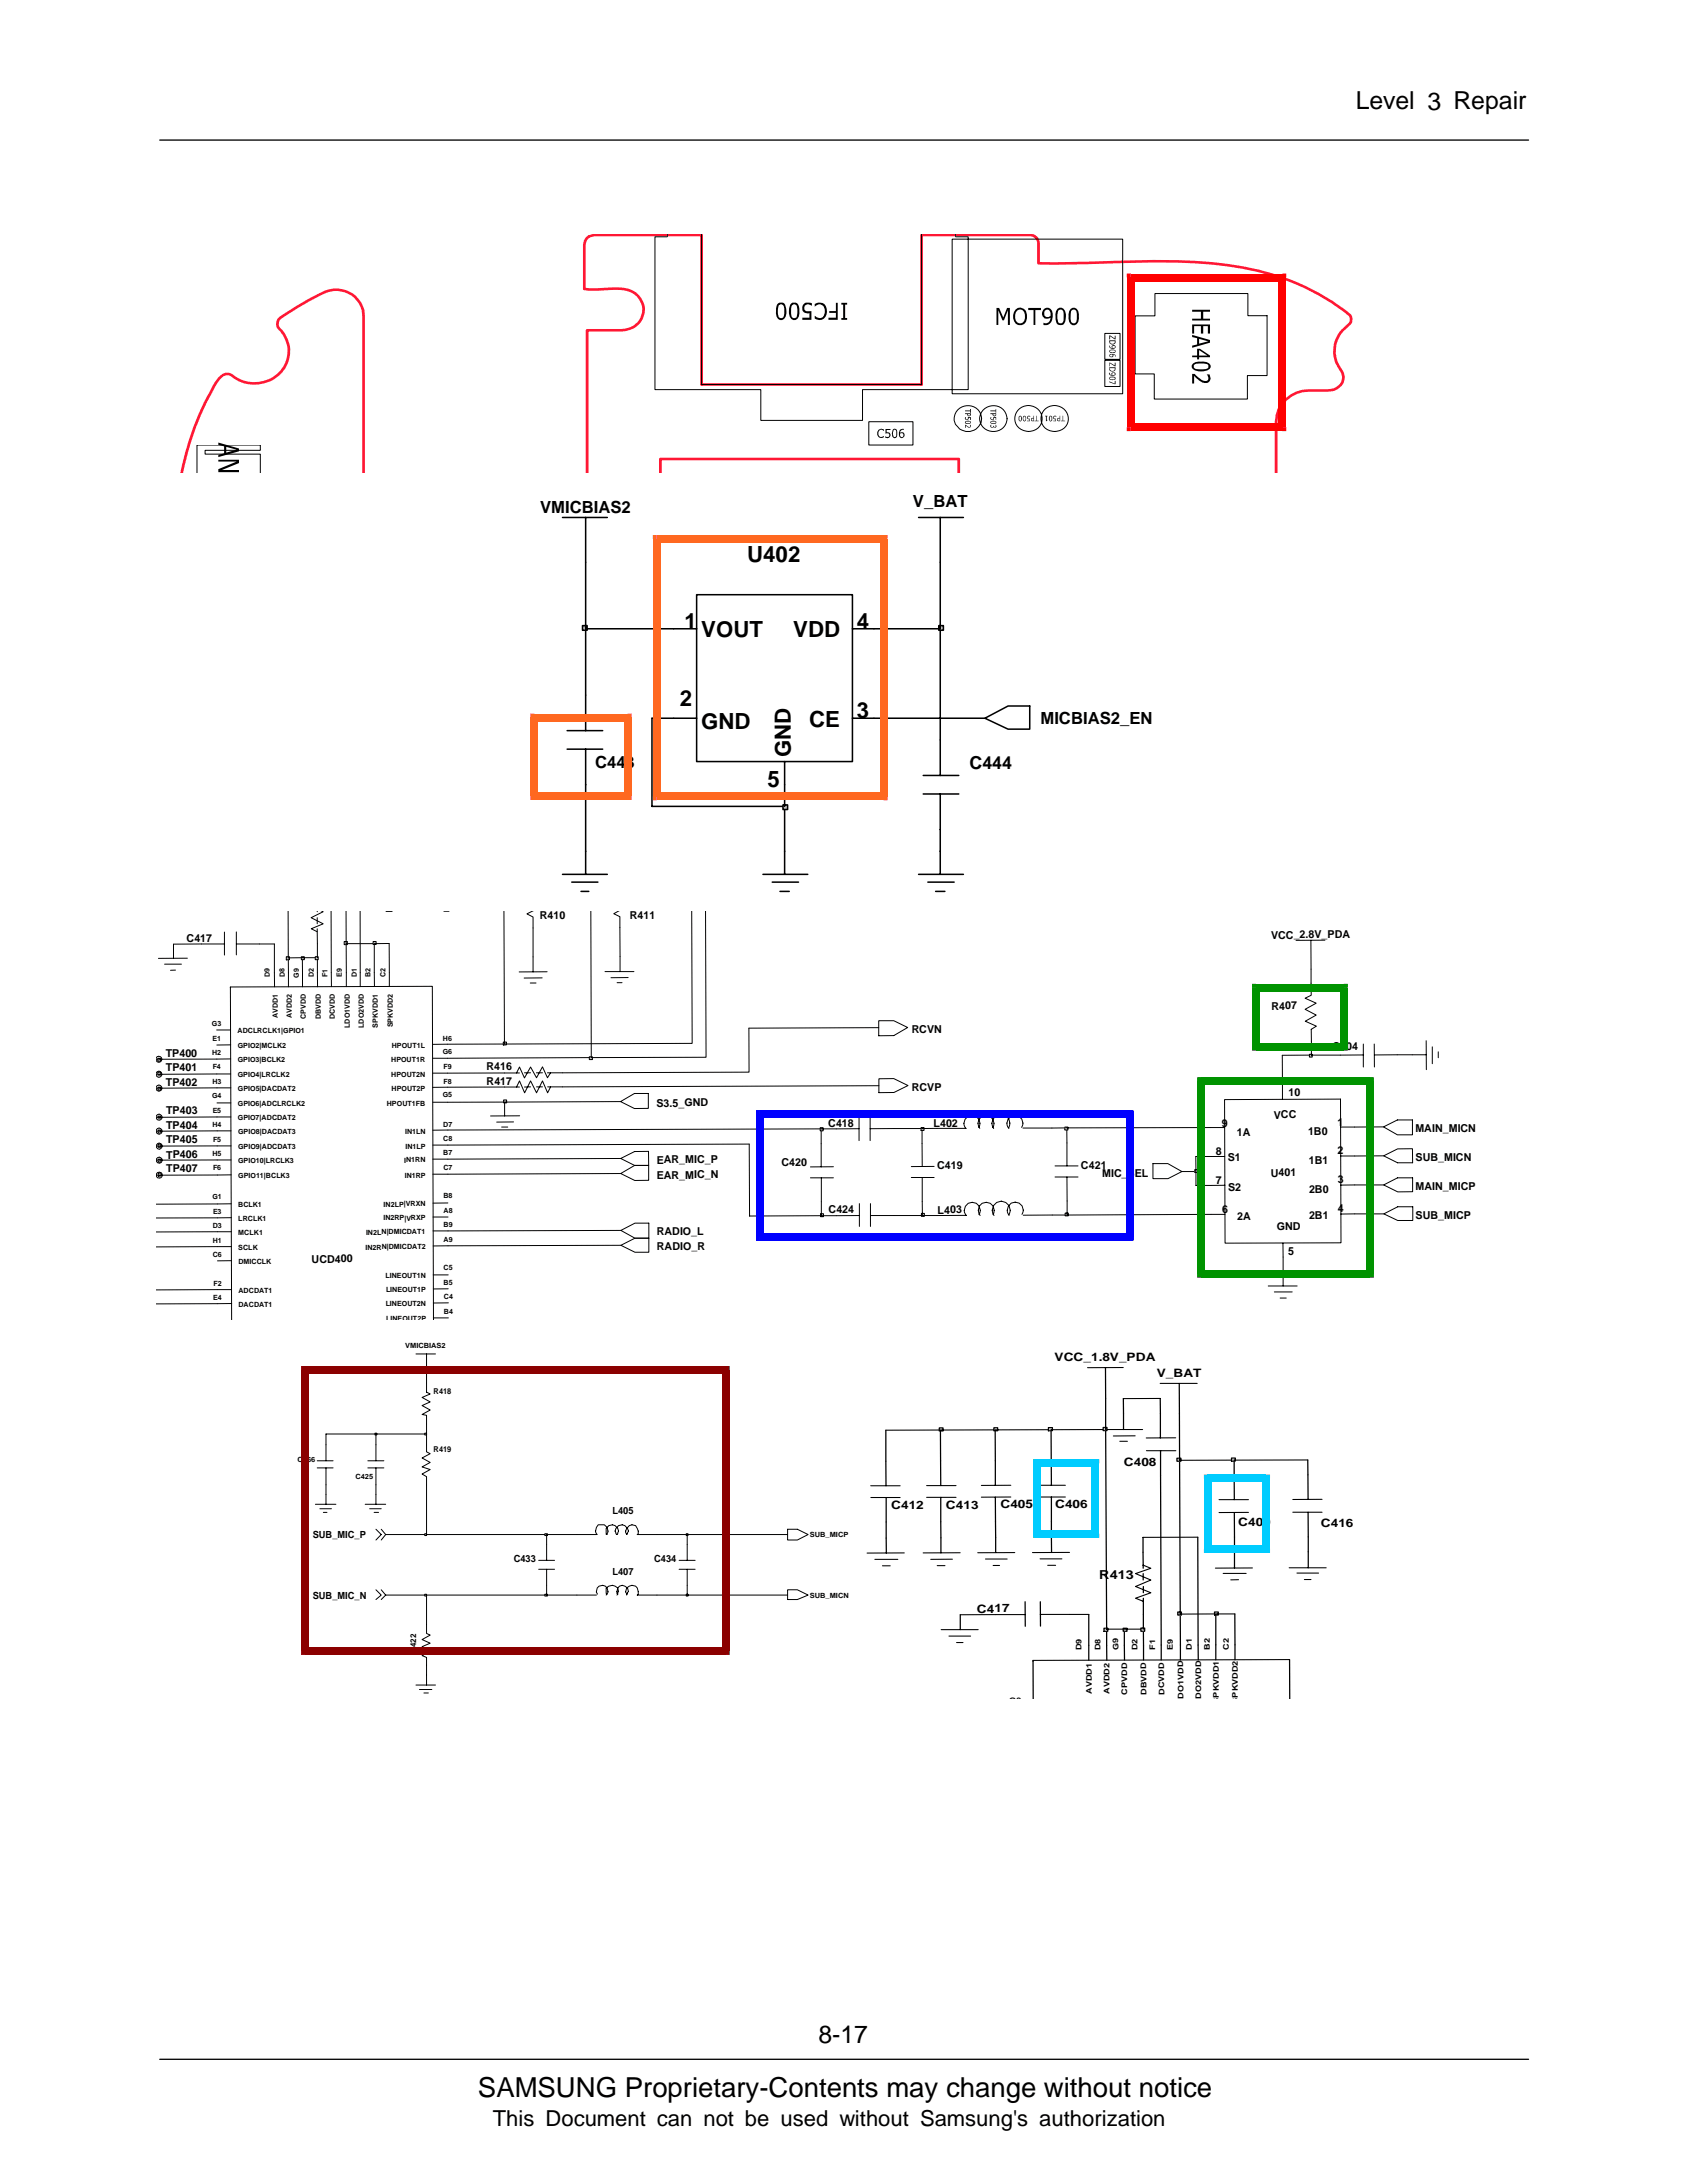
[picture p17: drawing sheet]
<svg xmlns="http://www.w3.org/2000/svg" width="216mm" height="279mm" viewBox="0 0 216 279" stroke-linecap="round" stroke-linejoin="round" font-family="sans-serif">
<defs><g id="words">
<text font-size="3.5" x="61.2" y="268.5">SAMSUNG Proprietary-Contents may change without notice</text>
<g font-size="3.2">
<text x="173.5" y="14">Level 3 Repair</text>
<text x="104.7" y="261.5">8-17</text>
</g>
<g font-size="2.9">
<text x="95.6" y="72">U402</text>
<text x="87.6" y="80.5">1</text>
<text x="89.7" y="81.5">VOUT</text>
<text x="101.5" y="81.5">VDD</text>
<text x="109.7" y="80.5">4</text>
<text x="87" y="90.4">2</text>
<text x="89.7" y="93.3">GND</text>
<text x="103.5" y="93">CE</text>
<text x="109.7" y="91.9">3</text>
<text x="98.2" y="100.7">5</text>
<text x="101.2" y="96.9" transform="rotate(-90 101.2 96.9)">GND</text>
</g>
<text font-size="2.8" x="63.1" y="272.1">This Document can not be used without Samsung's authorization</text>
<text font-size="2.3" x="124.1" y="98.5">C444</text>
<g font-size="2.1">
<text x="69.1" y="65.6">VMICBIAS2</text>
<text x="116.8" y="64.8">V_BAT</text>
<text x="133.2" y="92.7">MICBIAS2_EN</text>
<text x="76.2" y="98.3">C443</text>
</g>
<text font-size="1.6" x="140.7" y="202.1">R413</text>
<g font-size="1.5">
<text x="135" y="174.2">VCC_1.8V_PDA</text>
<text x="148" y="176.2">V_BAT</text>
<text x="143.8" y="187.6">C408</text>
<text x="114.1" y="193.2">C412</text>
<text x="121.1" y="193.1">C413</text>
<text x="128" y="193">C405</text>
<text x="135" y="193">C406</text>
<text x="158.5" y="195.4">C40</text>
<text x="161.7" y="195.3">9</text>
<text x="169" y="195.5">C416</text>
<text x="125" y="206.4">C417</text>
</g>
<g font-size="1.4">
<text x="69.1" y="117.6">R410</text>
<text x="80.6" y="117.6">R411</text>
<text x="23.9" y="120.6">C417</text>
<text x="162.7" y="120.1">VCC_2.8V_PDA</text>
<text x="162.7" y="129.2">R407</text>
<text x="21.2" y="137.1">TP401</text>
<text x="21.2" y="135.3">TP400</text>
<text x="62.2" y="137">R416</text>
<text x="116.7" y="132.2">RCVN</text>
<text x="170.5" y="134.4">C404</text>
<text x="21.2" y="139">TP402</text>
<text x="21.2" y="142.6">TP403</text>
<text x="62.3" y="138.9">R417</text>
<text x="84" y="141.6">S3.5_GND</text>
<text x="116.7" y="139.6">RCVP</text>
<text x="163" y="143.2">VCC</text>
<text x="164.9" y="140.3">10</text>
<text x="21.3" y="146.4">TP405</text>
<text x="21.3" y="144.5">TP404</text>
<text x="21.3" y="148.3">TP406</text>
<text x="84" y="148.9">EAR_MIC_P</text>
<text x="100" y="149.3">C420</text>
<text x="106" y="144.3">C418</text>
<text x="119.5" y="144.2">L402</text>
<text x="119.9" y="149.6">C419</text>
<text x="138.3" y="149.6">C421</text>
<text x="155.6" y="147.8">8</text>
<text x="156.4" y="144.2">9</text>
<text x="157.1" y="148.7">S1</text>
<text x="158.3" y="145.4">1A</text>
<text x="167.4" y="145.3">1B0</text>
<text x="167.5" y="149">1B1</text>
<text x="171.2" y="147.7">2</text>
<text x="171.2" y="144.1">1</text>
<text x="181.2" y="144.9">MAIN_MICN</text>
<text x="181.2" y="148.6">SUB_MICN</text>
<text x="21.3" y="150.1">TP407</text>
<text x="84" y="150.9">EAR_MIC_N</text>
<text x="106" y="155.3">C424</text>
<text x="120" y="155.3">L403</text>
<text x="141" y="150.7">MIC_</text>
<text x="144.3" y="150.6">S</text>
<text x="145.2" y="150.6">EL</text>
<text x="155.6" y="151.5">7</text>
<text x="156.4" y="155.2">6</text>
<text x="157.2" y="152.4">S2</text>
<text x="162.6" y="150.6">U401</text>
<text x="167.5" y="152.7">2B0</text>
<text x="171.2" y="151.4">3</text>
<text x="171.2" y="155.2">4</text>
<text x="181.2" y="152.3">MAIN_MICP</text>
<text x="39.9" y="161.6">UCD400</text>
<text x="84" y="158.1">RADIO_L</text>
<text x="84.1" y="160">RADIO_R</text>
<text x="158.3" y="156.1">2A</text>
<text x="163.4" y="157.5">GND</text>
<text x="164.8" y="160.7">5</text>
<text x="167.5" y="156">2B1</text>
<text x="181.2" y="156">SUB_MICP</text>
</g>
<g font-size="1.3">
<text x="40" y="196.9">SUB_MIC_P</text>
<text x="78.4" y="193.8">L405</text>
<text x="65.7" y="199.9">C433</text>
<text x="78.4" y="201.5">L407</text>
<text x="83.7" y="199.9">C434</text>
<text x="40" y="204.6">SUB_MIC_N</text>
</g>
<g font-size="1">
<text x="55.5" y="178.4">R418</text>
<text x="55.5" y="185.8">R419</text>
<text x="53.3" y="211.6" transform="rotate(-90 53.3 211.6)">R422</text>
<text x="138.4" y="211.2" transform="rotate(-90 138.4 211.2)">D9</text>
<text x="140.8" y="211.2" transform="rotate(-90 140.8 211.2)">D8</text>
<text x="143.1" y="211.2" transform="rotate(-90 143.1 211.2)">G9</text>
<text x="145.6" y="211.2" transform="rotate(-90 145.6 211.2)">D2</text>
<text x="147.8" y="211.1" transform="rotate(-90 147.8 211.1)">F1</text>
<text x="150.1" y="211.2" transform="rotate(-90 150.1 211.2)">E9</text>
<text x="152.5" y="211.2" transform="rotate(-90 152.5 211.2)">D1</text>
<text x="154.8" y="211.2" transform="rotate(-90 154.8 211.2)">B2</text>
<text x="157.3" y="211.2" transform="rotate(-90 157.3 211.2)">C2</text>
<text x="129.2" y="217.9">G3</text>
<text x="139.7" y="216.8" transform="rotate(-90 139.7 216.8)">AVDD1</text>
<text x="142" y="216.8" transform="rotate(-90 142 216.8)">AVDD2</text>
<text x="144.3" y="216.9" transform="rotate(-90 144.3 216.9)">CPVDD</text>
<text x="146.7" y="216.9" transform="rotate(-90 146.7 216.9)">DBVDD</text>
<text x="149" y="216.9" transform="rotate(-90 149 216.9)">DCVDD</text>
<text x="151.4" y="217.4" transform="rotate(-90 151.4 217.4)">DO1VDD</text>
<text x="153.7" y="217.4" transform="rotate(-90 153.7 217.4)">DO2VDD</text>
<text x="156" y="218.1" transform="rotate(-90 156 218.1)">SPKVDD1</text>
<text x="158.4" y="218" transform="rotate(-90 158.4 218)">SPKVDD2</text>
</g>
<g font-size=".9">
<text x="34.5" y="125.1" transform="rotate(-90 34.5 125.1)">D9</text>
<text x="36.4" y="125.1" transform="rotate(-90 36.4 125.1)">D8</text>
<text x="38.2" y="125.1" transform="rotate(-90 38.2 125.1)">G9</text>
<text x="40.2" y="125.1" transform="rotate(-90 40.2 125.1)">D2</text>
<text x="41.9" y="125" transform="rotate(-90 41.9 125)">F1</text>
<text x="43.7" y="125.1" transform="rotate(-90 43.7 125.1)">E9</text>
<text x="45.7" y="125.1" transform="rotate(-90 45.7 125.1)">D1</text>
<text x="47.4" y="125.1" transform="rotate(-90 47.4 125.1)">B2</text>
<text x="49.3" y="125.1" transform="rotate(-90 49.3 125.1)">C2</text>
<text x="27.1" y="131.4">G3</text>
<text x="35.6" y="130.3" transform="rotate(-90 35.6 130.3)">AVDD1</text>
<text x="37.4" y="130.3" transform="rotate(-90 37.4 130.3)">AVDD2</text>
<text x="39.1" y="130.4" transform="rotate(-90 39.1 130.4)">CPVDD</text>
<text x="41.1" y="130.5" transform="rotate(-90 41.1 130.5)">DBVDD</text>
<text x="42.9" y="130.5" transform="rotate(-90 42.9 130.5)">DCVDD</text>
<text x="44.8" y="131.6" transform="rotate(-90 44.8 131.6)">LDO1VDD</text>
<text x="46.6" y="131.6" transform="rotate(-90 46.6 131.6)">LDO2VDD</text>
<text x="48.3" y="131.5" transform="rotate(-90 48.3 131.5)">SPKVDD1</text>
<text x="50.3" y="131.5" transform="rotate(-90 50.3 131.5)">SPKVDD2</text>
<text x="27.2" y="135.1">H2</text>
<text x="27.2" y="133.3">E1</text>
<text x="27.2" y="136.9">F4</text>
<text x="30.4" y="132.3">ADCLRCLK1|GPIO1</text>
<text x="30.4" y="136">GPIO3|BCLK2</text>
<text x="30.4" y="137.9">GPIO4|LRCLK2</text>
<text x="30.4" y="134.2">GPIO2|MCLK2</text>
<text x="50.1" y="135.9">HPOUT1R</text>
<text x="50.1" y="137.8">HPOUT2N</text>
<text x="50.1" y="134.1">HPOUT1L</text>
<text x="56.7" y="135">G6</text>
<text x="56.7" y="133.2">H6</text>
<text x="56.7" y="136.8">F9</text>
<text x="27.2" y="140.6">G4</text>
<text x="27.2" y="138.8">H3</text>
<text x="27.2" y="142.5">E5</text>
<text x="30.5" y="141.6">GPIO6|ADCLRCLK2</text>
<text x="30.5" y="143.4">GPIO7|ADCDAT2</text>
<text x="30.5" y="139.7">GPIO5|DACDAT2</text>
<text x="49.5" y="141.5">HPOUT1FB</text>
<text x="50.1" y="139.6">HPOUT2P</text>
<text x="56.7" y="140.5">G5</text>
<text x="56.7" y="138.7">F8</text>
<text x="27.2" y="144.3">H4</text>
<text x="27.2" y="148">H5</text>
<text x="27.3" y="149.8">F6</text>
<text x="27.3" y="146.2">F5</text>
<text x="30.5" y="148.9">GPIO10|LRCLK3</text>
<text x="30.5" y="145.2">GPIO8|DACDAT3</text>
<text x="30.5" y="147.1">GPIO9|ADCDAT3</text>
<text x="51.7" y="148.8">IN1RN</text>
<text x="51.8" y="145.1">IN1LN</text>
<text x="51.9" y="147">IN1LP</text>
<text x="56.7" y="147.9">B7</text>
<text x="56.7" y="144.2">D7</text>
<text x="56.7" y="146.1">C8</text>
<text x="56.7" y="149.7">C7</text>
<text x="27.2" y="153.5">G1</text>
<text x="27.3" y="155.4">E3</text>
<text x="30.5" y="154.5">BCLK1</text>
<text x="30.5" y="150.8">GPIO11|BCLK3</text>
<text x="49.1" y="154.4">IN2LP|VRXN</text>
<text x="51.8" y="150.7">IN1RP</text>
<text x="56.7" y="153.4">B8</text>
<text x="56.8" y="155.3">A8</text>
<text x="27.2" y="159.1">H1</text>
<text x="27.2" y="157.2">D3</text>
<text x="27.2" y="160.9">C6</text>
<text x="30.5" y="156.3">LRCLK1</text>
<text x="30.5" y="158.1">MCLK1</text>
<text x="30.5" y="160">SCLK</text>
<text x="30.5" y="161.8">DMICCLK</text>
<text x="46.8" y="159.9">IN2RN|DMICDAT2</text>
<text x="46.8" y="158">IN2LN|DMICDAT1</text>
<text x="49.1" y="156.2">IN2RP|VRXP</text>
<text x="56.8" y="159">A9</text>
<text x="56.8" y="157.1">B9</text>
<text x="27.3" y="166.4">E4</text>
<text x="27.3" y="164.6">F2</text>
<text x="30.5" y="167.3">DACDAT1</text>
<text x="30.5" y="165.5">ADCDAT1</text>
<text x="49.3" y="163.6">LINEOUT1N</text>
<text x="49.4" y="167.2">LINEOUT2N</text>
<text x="49.4" y="165.4">LINEOUT1P</text>
<text x="56.8" y="162.6">C5</text>
<text x="56.8" y="164.5">B5</text>
<text x="56.8" y="166.3">C4</text>
<text x="49.4" y="169.1">LINEOUT2P</text>
<text x="51.9" y="172.6">VMICBIAS2</text>
<text x="56.8" y="168.2">B4</text>
<text x="38.1" y="187.1">C466</text>
<text x="45.5" y="189.4">C425</text>
<text x="103.7" y="196.7">SUB_MICP</text>
<text x="103.7" y="204.5">SUB_MICN</text>
</g>
</g></defs>
<path d="M20.4 263.6h175.2" fill="none" stroke="#000" stroke-width=".17"/>
<path d="M20.8 265.5h174.8v9h-174.8z" fill="#fff"/>
<path d="M20.4 17.9h175.2" fill="none" stroke="#000" stroke-width=".17"/>
<path d="M23.2 60.6a35.7 35.7 0 0 1 4.6-11.9 1.31 1.31 0 0 1 1.9-.6 4.5 4.5 0 0 0 7.2-2.3 4.3 4.3 0 0 0-1.3-4 1.03 1.03 0 0 1 .3-1.2 40.7 40.7 0 0 1 5.8-3.3 3.5 3.5 0 0 1 4.8 3.1v20.2M75.1 60.6v-18.3h4.5a2.63 2.63 0 0 0 2.7-2.5 2.63 2.63 0 0 0-2.3-2.8l-.8-.1-3.6 .2-.8-.1v-5.7a1.27 1.27 0 0 1 1.3-1.2h13.7v19.1h28.1v-19.1h13.9a1.05 1.05 0 0 1 1.1 1v2.6h5.6a147.7 147.7 0 0 1 16.8 0 32.5 32.5 0 0 1 14.7 4.6l2.8 2.1a1.01 1.01 0 0 1-.4 1.3 4 4 0 0 0-.6 5.9 1.62 1.62 0 0 1-1.5 2.3l-2.7 .1a4.1 4.1 0 0 0-4.3 3.9v6.7M84.5 60.6v-1.9h38.2v1.9" fill="none" stroke="#ff1734" stroke-width=".34"/>
<path d="M85.4 30v.3h-1.6v19.6h13.6v3.9h13v-3.9h13.5v-19.6h-1.6v-.3M89.8 30v19.2h28.1v-19.2M121.9 30.6h21.8v19.8h-21.8zM147.8 37.6h11.9v2.8h2.5v7.7h-2.6v3h-11.9v-3.2h-2.4v-7.5h2.5zM111.2 54h5.6v3h-5.6zM122.6 52.4a1.71 1.71 0 0 1 2.5 0 1.71 1.71 0 0 1-.2 2.5 1.72 1.72 0 0 1-2.1 0 1.72 1.72 0 0 1-.5-2zM125.8 52.5a1.7 1.7 0 0 1 2.6 0 1.7 1.7 0 0 1-.5 2.6 1.69 1.69 0 0 1-2.1-.4 1.69 1.69 0 0 1 0-2.2zM130.5 52.3a1.69 1.69 0 0 1 2.7 .6 1.69 1.69 0 0 1-1.6 2.3 1.64 1.64 0 0 1-1.6-1 1.64 1.64 0 0 1 .5-1.9zM133.8 52.3a1.72 1.72 0 0 1 2.4 .1 1.72 1.72 0 0 1 0 2.4 1.76 1.76 0 0 1-2 .3 1.76 1.76 0 0 1-.9-1.8l.1-.5zM141.4 42.7h1.9v3.3h-1.9zM141.4 46.1h1.9v3.4h-1.9zM25.2 60.6v-3.6h8.1v.6h-7.1v.5h7.1v2.5" fill="none" stroke="#000" stroke-width=".13"/>
<g fill="#000">
<path d="M102.8 38.9a1.09 1.09 0 0 1 1.1-.1v.4a.53 .53 0 0 0-.7-.2 .53 .53 0 0 0-.2 .7l.2 .1h.6v1.1h-1.1v-.2h.9v-.6h-.1a.69 .69 0 0 1-.8-.3 .69 .69 0 0 1 .1-.9zM104.3 38.9l.2-.1a.96 .96 0 0 1 1.2 .5 1.12 1.12 0 0 1-.9 1.7l-.5-.2v-.4a.71 .71 0 0 0 .8 .3 .71 .71 0 0 0 .5-.7 .75 .75 0 0 0-.3-.9 .75 .75 0 0 0-.9 .1h-.1zM107.7 38.8h.7v.2h-.2v1.7h.2v.2h-.7v-.2h.2v-1.7h-.2zM131.6 39.4h1.6v.3h-.7v1.9h-.2v-1.9h-.7zM107 38.8h.2v2.1h-1.2v-.2h1v-.7h-.9v-.2h.9zM112.5 55l.3-.1h.3v.3a.38 .38 0 0 0-.4-.2 .38 .38 0 0 0-.3 .3l.1 .5 .1 .1 .5-.1v.1a.58 .58 0 0 1-.8-.3v-.3zM113.3 54.9h.7v.1h-.5v.3h.2a.4 .4 0 0 1 .2 .6 .4 .4 0 0 1-.6 .1v-.1a.27 .27 0 0 0 .4 0 .27 .27 0 0 0 0-.4h-.4zM123.5 54.4l.5 .2a.14 .14 0 0 0 .2 0 .14 .14 0 0 0-.1-.2h.1v.1v.2h-.1h-.2l-.3-.3v.4h-.1zM123.5 53.4h.1v.2l.1 .1 .2-.1v-.2h.3v.3h-.1v-.2h-.1l-.1 .1a.24 .24 0 0 1-.3 .1 .24 .24 0 0 1-.1-.3zM123.5 52.5h.6v-.2h.1v.5h-.1v-.2h-.6zM126.8 53.4h.1l-.1 .2 .2 .1h.1v-.3h.4v.3l-.1-.2h-.2a.25 .25 0 0 1-.2 .2 .25 .25 0 0 1-.3-.1zM126.8 54.4h.1v.1a.15 .15 0 0 0 .1 .2 .15 .15 0 0 0 .1-.2l.2 .2 .1-.1v-.2l.1 .2-.1 .1-.2-.1-.1 .1h-.2l-.2-.1z"/>
<path d="M126.7 52.5h.7l.1-.2v.5l-.1-.2h-.7zM127.5 39.4h.4l.5 1.2 .5-1.2h.3v2.2h-.2v-1.9l-.5 1.3h-.2l-.5-1.3v1.9h-.3zM131.6 53.2l.2 .1v.1h-.3l.1 .2h.2v.3h-.4l.3-.1v-.1l-.2-.1-.1-.1zM132.7 53.2v.6l.2 .1h-.5l.3-.1zM133.8 53.2h.2v.1v.4v.1l-.1 .1v-.6h-.1zM134.9 53.2l.3 .1v.1h-.3v.2h.2v.3h-.3l.3-.1v-.1a.24 .24 0 0 1-.3-.2 .24 .24 0 0 1 .1-.3zM136 53.2l.1 .6 .2 .1h-.5l.2-.1zM142 42.9l.7 .4v-.3h.1v.4l-.7-.4v.4h-.1zM142 46.4l.7 .4v-.4h.1v.5l-.8-.4v.4zM142 48.8l.7 .3v-.4h.1v.5l-.8-.3zM152.6 39.6h2.3v.3h-.9v.9h.9v.2h-2.3v-.2h1.1v-.9h-1.1zM152.6 41.5h2.3v1.2h-.3v-1h-.6v1h-.3v-1h-.9v1h-.2z"/>
<path d="M152.6 47.9h.3l.5 .4a1.25 1.25 0 0 0 1.1 .4l.1-.2v-.3l-.2-.3h.4v.1a.67 .67 0 0 1 0 .8 .67 .67 0 0 1-.7 .2l-.6-.3-.7-.6v1h-.2zM27.9 58.8h2.7v.5l-2.2 .9h2.2v.2h-2.7v-.4l2.4-.9h-2.4z"/>
<path d="M99.6 38.8a.66 .66 0 0 1 1 .4 1.91 1.91 0 0 1-.2 1.6l-.3 .2h-.3l-.3-.2a1.82 1.82 0 0 1 .1-2zM99.7 39.1a1.81 1.81 0 0 0 .1 1.6 .43 .43 0 0 0 .6-.5v-.7a.42 .42 0 0 0-.2-.5 .42 .42 0 0 0-.5 .1z"/>
<path d="M101.3 38.8l.1-.1h.4a.9 .9 0 0 1 .5 1.1v.6l-.2 .4-.3 .1-.3 .1a1.34 1.34 0 0 1-.4-1.8zM101.4 39.1l-.1 .4v.9a.38 .38 0 0 0 .6 .2 1.57 1.57 0 0 0-.1-1.6l-.2-.1z"/>
<path d="M130 39.6l.3-.2h.4a1.2 1.2 0 0 1 .7 1.6 .85 .85 0 0 1-.9 .6 .85 .85 0 0 1-.8-.7v-.5l.1-.4zM130.2 39.7a1.16 1.16 0 0 0 0 1.6l.3 .1 .4-.1a1.18 1.18 0 0 0 0-1.6l-.4-.1z"/>
<path d="M27.9 56.6l2.7 .8v.4l-2.7 .7v-.3l.8-.2v-.9l-.8-.2zM29 57.2v.7l1.3-.3z"/>
<path d="M114.3 55l.2-.1h.1a.95 .95 0 0 1 0 1.1h-.2l-.2-.2-.1-.3zM114.4 55l-.1 .3v.5a.17 .17 0 0 0 .2 .1 .17 .17 0 0 0 .2 0v-.1a.78 .78 0 0 0-.1-.8z"/>
<path d="M115.1 55.1l.3-.2h.3v.1l-.3 .1-.2 .1v.2a.37 .37 0 0 1 .5 .1 .37 .37 0 0 1-.2 .5 .37 .37 0 0 1-.5-.3zM115.2 55.5v.4a.25 .25 0 0 0 .4-.2 .25 .25 0 0 0-.3-.2z"/>
<path d="M123.5 54a.62 .62 0 0 1 .7 0v.1a.54 .54 0 0 1-.7 0zM123.6 54l.1 .2h.4l.1-.1-.1-.1z"/>
<path d="M123.5 52.9h.7v.2a.25 .25 0 0 1-.2 .2 .25 .25 0 0 1-.2-.3h-.3zM123.9 53v.2h.2v-.2z"/>
<path d="M126.7 54a.54 .54 0 0 1 .8 0 .44 .44 0 0 1-.8 .1zM126.9 54v.1v.1l.5-.1-.1-.1z"/>
<path d="M126.7 52.9h.8v.2l-.3 .2-.1-.1-.1-.2h-.3zM127.1 53l.1 .2 .2-.1v-.1z"/>
<path d="M130.5 53.3l.1-.1 .2 .2a.41 .41 0 0 1-.2 .6l-.2-.2v-.4zM130.5 53.3v.1a.28 .28 0 0 0 .1 .4l.1-.4z"/>
<path d="M130.9 53.3l.2-.1a.43 .43 0 0 1 0 .8 .48 .48 0 0 1-.2-.7zM131 53.4v.4h.2l.1-.1a.22 .22 0 0 0 0-.3 .22 .22 0 0 0-.3-.1z"/>
<path d="M132.3 53.2v.7h-.2l-.1-.1v-.2l.1-.1h.2zM132.1 53.6l-.1 .2h.3v-.2z"/>
<path d="M134.4 53.2h.1l.2 .2a.48 .48 0 0 1-.2 .6 .49 .49 0 0 1-.1-.8zM134.4 53.3v.5a.21 .21 0 0 0 .2-.1 .21 .21 0 0 0 0-.2v-.2z"/>
<path d="M133.5 39.7l.3-.3h.3a.97 .97 0 0 1 .6 1.3 .9 .9 0 0 1-1.2 .9v-.3a.64 .64 0 0 0 1-.6 .68 .68 0 0 1-.8 0 .68 .68 0 0 1-.4-.6zM133.8 39.7a.62 .62 0 0 0 0 .8l.1 .1 .4-.1a.5 .5 0 0 0-.1-.8l-.1-.1z"/>
<path d="M135.6 53.2l.1 .7h-.3l-.1-.1v-.3h.3zM135.5 53.6l-.1 .1 .2 .1v-.2z"/>
<path d="M135.3 39.6l.3-.2h.3a1.21 1.21 0 0 1 .5 1.5 .65 .65 0 0 1-.7 .7 .65 .65 0 0 1-.6-.7v-.9zM135.4 39.8l-.1 .4 .1 .7a.38 .38 0 0 0 .2 .5 .38 .38 0 0 0 .5-.2 2.04 2.04 0 0 0-.1-1.5 .41 .41 0 0 0-.6 .1z"/>
<path d="M137 39.6l.3-.2h.3l.2 .2a2 2 0 0 1 0 1.8l-.2 .2h-.3l-.3-.2a2.01 2.01 0 0 1 0-1.8zM137.2 39.7a1.7 1.7 0 0 0 0 1.6h.4a1.7 1.7 0 0 0 0-1.6z"/>
<path d="M142 45.4l.1-.1a.53 .53 0 0 1 .6 .1l.1 .3h-.1a.17 .17 0 0 0 0-.3 .17 .17 0 0 0-.2 0 .25 .25 0 0 1-.1 .3 .25 .25 0 0 1-.4 0zM142.1 45.4a.18 .18 0 0 0 .2 .3 .17 .17 0 0 0 0-.3z"/>
<path d="M142 47h.8a.44 .44 0 0 1-.3 .5 .44 .44 0 0 1-.5-.1zM142 47.1a.32 .32 0 0 0 .3 .4 .32 .32 0 0 0 .4-.4z"/>
<path d="M142 48.3h.7v.3a.61 .61 0 0 1-.8-.2zM142.1 48.3l-.1 .2 .1 .1 .6-.1-.1-.2z"/>
<path d="M142 43.6h.8l-.1 .3a.42 .42 0 0 1-.4 .2 .42 .42 0 0 1-.3-.3zM142.1 43.7a.3 .3 0 0 0 .3 .3 .3 .3 0 0 0 .3-.3z"/>
<path d="M142 44.8a.58 .58 0 0 1 .8 .1v.1l-.2 .2a.43 .43 0 0 1-.6-.3zM142.1 44.9l-.1 .1 .1 .1a.45 .45 0 0 0 .6-.2l-.1-.1z"/>
<path d="M141.9 47.7h.2a.2 .2 0 0 0 0 .3 .2 .2 0 0 0 .2 0 .24 .24 0 0 1 .2-.3 .24 .24 0 0 1 .2 .3 .51 .51 0 0 1-.8-.3zM142.3 47.8v.2h.3l.1-.1-.1-.2z"/>
<path d="M142 44.2l.1 .1a.18 .18 0 0 0 0 .2 .18 .18 0 0 0 .2 0 .18 .18 0 0 1-.1-.2 .18 .18 0 0 1 .2-.1l.3 .1a.31 .31 0 0 1-.1 .3 .31 .31 0 0 1-.3 0 .31 .31 0 0 1-.3-.4zM142.3 44.3l.1 .2h.2a.13 .13 0 0 0 .1-.1 .13 .13 0 0 0-.1-.1z"/>
<path d="M152.6 42.9l2.3 .6v.4l-2.3 .6v-.3l.6-.1v-.8l-.6-.2zM153.5 43.4v.6l1.1-.3z"/>
<path d="M153.2 44.6h.4l1.3 .9v.2h-1.4v.3h-.3v-.3h-.6v-.2h.6zM153.5 44.8v.7h1z"/>
<path d="M152.7 46.5a2.65 2.65 0 0 1 2 0l.2 .2v.3a1.55 1.55 0 0 1-1.8 .5l-.4-.2-.2-.3v-.3zM152.9 46.6l-.1 .2v.2a1.84 1.84 0 0 0 1.7 .2l.1-.2v-.3a2.42 2.42 0 0 0-1.7-.1z"/>
</g>
<g fill="none" stroke="#000" stroke-width=".2">
<path d="M72 66.2h5.7M75 66.2v5.8M89.2 76.1h19.9v21.4h-19.9zM117.6 66.2h5.7M120.3 66.2v5.8M72.6 93.5h4.5M72.6 95.9h4.5M75 89v4.5M75 95.9v16M83.4 91.9v11.3h17v8.7M86.2 80.5h3M86.2 91.9h3"/>
<path d="M100.4 97.5v2.9M109.1 80.5h2.7M109.1 91.9h2.7M118.2 99.3h4.5M120.3 94.7v4.6M126 91.9l3-1.5h2.8v2.9h-2.8zM72 111.9h5.7M73.2 112.9h3.3M74.4 114.1h1M97.6 111.9h5.8M98.8 112.9h3.4M99.8 114.1h1.2"/>
<path d="M117.6 111.9h5.7M118.2 101.6h4.5M118.7 112.9h3.4M119.7 114.1h1.2M120.3 101.6v10.3"/>
</g>
<path d="M100.2 103h.6v.6h-.6z" fill="#c2c2c2"/>
<path d="M75 80.5v8.5M83.4 91.9h2.8M111.8 91.9h14.2M120.3 80.5v14.2M100.2 103h.6v.6h-.6zM100.4 100.4v2.8" fill="none" stroke="#000" stroke-width=".2"/>
<path d="M74.5 80.1h.6v.6h-.6z" fill="#c2c2c2"/>
<path d="M75 72v8.5h11.2M74.5 80.1h.6v.6h-.6zM111.8 80.5h8.5" fill="none" stroke="#000" stroke-width=".2"/>
<path d="M120.1 80.1h.6v.6h-.6z" fill="#c2c2c2"/>
<path d="M120.3 72v8.5M120.1 80.1h.6v.6h-.6z" fill="none" stroke="#000" stroke-width=".2"/>
<g fill="none" stroke="#000" stroke-width=".13">
<path d="M28.7 119.3v2.9M30.2 119.3v2.9M40.6 116.6v.1M40.6 117.5v.7M40.6 118.9v.4M41.2 116.6l.2 .1-1.6 .8 1.6 .7-1.6 .7 .8 .4v1.5M49.4 116.6h.8M56.8 116.6h.7M68.1 116.6l-.7 .4 .8 .4v1.4M79.1 116.6l-.6 .3 .8 .4v1.4M20 135.5a.39 .39 0 0 1 .5-.3 .39 .39 0 0 1 0 .7 .39 .39 0 0 1-.5-.3M21.1 123.4h2.1"/>
<path d="M22.2 120.8v1.8M22.5 124.2h-.7M24 122.6l-3.7 .1M25.8 120.8h2.9M27.7 131.8h1.8M27.7 137.5h1.8M27.8 139.2h1.7M29.5 126.3v.1M29.5 133.7l-1.8 .1M29.5 135.5l-1.8 .1M30.2 120.8h3M35.1 124.5v1.8"/>
<path d="M36.9 124.5v1.8M38.7 124.5v1.8M40.6 124.5v1.8M42.4 124.5v1.8M44.3 124.5v1.8M46.1 124.5v1.8M47.9 124.5v1.8M49.8 124.5v1.8M55.4 135.4h1.9M55.4 137.4h1.9M57.3 133.6l-1.9 .1M57.3 139.1l-1.9 .1"/>
<path d="M66.1 139.1h.4M66.1 137.3h.4M67.1 137.3h.8M67.9 125.8h.7M67.9 139.1h-.8M68.2 122.5v1.9M68.6 137.3h.8M68.7 139.1h.7M69.4 125.2h-2.3M70 124.4h-3.6M70.1 137.3h.4M70.1 139.1h1.9"/>
<path d="M70.5 139.1l-.4 .8-.7-1.6-.7 1.6-.8-1.6-.8 1.6-.6-1.6-.4 .8h-1.5M72 137.3h-1.5l-.4 .6-.7-1.4-.7 1.4-.8-1.3-.8 1.4-.6-1.4-.4 .7h-1.5M77.4 124.4h3.7M79 125.8h.6M79.4 122.4v2M80.4 125.1h-2.2M112.5 130.6h1.9l1.8 .9-1.8 1-1.9 .1zM112.5 138.1l1.9-.1 1.8 .9-1.8 .9h-1.9zM164.1 138.8v1.9M167.8 120.4v3.6M167.8 125.8v1.6l-.8 .4 1.4 .6-1.4 .8 1.4 .7-1.4 .8 1.5 .6-.7 .4v1.6M169.6 120.3l-3.7 .1"/>
<path d="M174.5 135h-3M174.5 133.6v3M175.9 133.6v3M178.8 135h-2.9M180.7 135h1.8M182.5 133.2v3.7M183.3 134v2.1M184.1 134.6v.8M27.8 141.2h1.7M27.8 143h1.7M27.8 144.7h1.8M27.8 146.7h1.8"/>
<path d="M27.8 148.5h1.8M29.6 150.4h-1.8M29.6 154.1h-1.8M29.6 155.9h-9.6M29.6 157.6l-9.6 .1M29.6 159.6h-9.6M55.4 141.1h1.9M55.4 146.6h1.9M55.4 148.4h1.9M55.4 150.3h1.9M55.4 155.8h1.9M57.3 144.6l-1.9 .1"/>
<path d="M57.3 154h-1.9M64.2 144.3h.8M64.6 141.1v1.7M65.7 143.6h-2.1M66.5 142.8h-3.7M79.4 141l1.8-1h1.8v1.9h-1.8zM79.4 148.3l1.8-.9h1.8v1.8h-1.8zM79.4 150.2l1.8-1h1.8v1.9h-1.8zM79.5 157.5h-24.1M79.5 159.4l-24.1 .1M79.5 157.5l1.8-1h1.7v2h-1.7zM79.5 159.4l1.8-.9h1.7v1.8h-1.7z"/>
<path d="M95.9 146.4v9.2h9.2M103.7 150.7h3M105.1 146.4v3M105.1 150.7v3.1M106.7 149.3l-3 .1M109.9 144.5h-2.9M109.9 143v3M110 155.6h-3M110 154.1v2.9M111.4 143v3M111.4 155.6h3M111.4 154.1v2.9"/>
<path d="M114.4 144.4l-3 .1M116.6 150.7h2.9M118 146.3v3M118 150.7v3.1M119.5 149.3h-2.9M119.9 144.4h3.7M123.7 155.6h-3.7M125.3 144.3a1.03 1.03 0 0 0-.3-1.3 1.03 1.03 0 0 0-1.4 .1 1.03 1.03 0 0 0 0 1.3M125.3 155.4a1.02 1.02 0 0 0-.3-1.3 1.02 1.02 0 0 0-1.3 .1 1.02 1.02 0 0 0 0 1.4M127 144.3a1.03 1.03 0 0 0-.2-1.3 1.03 1.03 0 0 0-1.4 0 1.03 1.03 0 0 0 0 1.4M127.1 155.4a1.02 1.02 0 0 0-1-1.5 1.02 1.02 0 0 0-.7 1.7M129.1 144.4a1.15 1.15 0 0 0-1-1.8 1.15 1.15 0 0 0-.9 1.8"/>
<path d="M129.1 155.5a1.15 1.15 0 0 0-1-1.8 1.15 1.15 0 0 0-.9 1.9M130.7 144.3a1.02 1.02 0 0 0-.2-1.4 1.02 1.02 0 0 0-1.4 .1 1.02 1.02 0 0 0 0 1.4M130.8 155.4a1.03 1.03 0 0 0-.3-1.3 1.03 1.03 0 0 0-1.3 .1 1.03 1.03 0 0 0-.1 1.4M130.9 144.4h3.7M134.7 155.5h-3.7M135 150.6h3M135 149.2h3M136.5 150.6l.1 3.1M136.5 146.3v2.9M147.6 148.9h1.9l1.8 1-1.8 1h-1.9zM154.9 144.3h1.8M155 148h1.7"/>
<path d="M155 155.4h1.8M156.7 140.7h14.9v18.4h-14.8zM156.8 151.7h-1.8M164.2 159.1v5.5M171.6 144.3h1.8M171.6 148h1.8M173.4 155.4h-1.8M173.4 151.7h-1.8M177.1 144.2l1.7-.9h2v1.9h-2zM177.1 151.7l1.8-1h1.9v1.8h-1.9zM177.1 147.9l1.8-.9h1.9v1.8h-1.9zM177.1 155.4l1.8-.9h1.9v1.7h-1.9z"/>
<path d="M29.6 161.4h-1.8M29.6 165.1h-9.6M29.6 168.9l-.1-42.6 25.8-.1 .2 42.7M29.7 166.8l-9.7 .1M55.4 163.2h2M55.5 168.7h1.9M57.4 165h-1.9M57.4 166.8h-1.9M162.3 164.6h3.7M163.1 165.4h2.3M163.8 166.1h.8"/>
<circle cx="20.3" cy="137.5" r=".39"/>
<circle cx="20.3" cy="139.3" r=".39"/>
<circle cx="20.4" cy="144.8" r=".39"/>
<circle cx="20.4" cy="143" r=".39"/>
<circle cx="20.4" cy="146.7" r=".38"/>
<circle cx="20.4" cy="148.5" r=".38"/>
<circle cx="20.4" cy="150.4" r=".39"/>
</g>
<path d="M105 155.3h.4v.4h-.4z" fill="#c2c2c2"/>
<path d="M105 155.3h.4v.4h-.4zM105.1 153.8v1.8h1.9M114.4 155.6h3.6" fill="none" stroke="#000" stroke-width=".13"/>
<path d="M117.9 155.3h.4v.4h-.4z" fill="#c2c2c2"/>
<path d="M117.9 155.3h.4v.4h-.4zM118 153.8v1.8h2M134.7 155.5h1.9" fill="none" stroke="#000" stroke-width=".13"/>
<path d="M136.3 155.3h.4v.3h-.4z" fill="#c2c2c2"/>
<path d="M20.4 150.4h-.4M27.8 154.1h-7.8M136.3 155.3h.4v.3h-.4zM136.6 153.7v1.8l18.4-.1M153.1 149.9v1.8h1.9M173.4 151.7h3.7M173.4 155.4h3.7" fill="none" stroke="#000" stroke-width=".13"/>
<path d="M20.3 150.1h.3v.4h-.3z" fill="#c2c2c2"/>
<path d="M20.3 150.1h.3v.4h-.3zM27.8 150.4h-7.4M79.4 150.2l-22.1 .1M151.3 149.9h1.8" fill="none" stroke="#000" stroke-width=".13"/>
<path d="M152.9 149.7h.4v.4h-.4z" fill="#c2c2c2"/>
<path d="M20.4 148.5h-.4M152.9 149.7h.4v.4h-.4zM153 148l.1 1.9" fill="none" stroke="#000" stroke-width=".13"/>
<path d="M20.2 148.4h.4v.3h-.4z" fill="#c2c2c2"/>
<path d="M20.2 148.4h.4v.3h-.4zM20.4 146.7h-.4M27.8 148.5h-7.4M79.4 148.3l-22.1 .1M153 148h2M177.1 147.9l-3.7 .1" fill="none" stroke="#000" stroke-width=".13"/>
<path d="M20.2 146.4h.4v.4h-.4z" fill="#c2c2c2"/>
<path d="M20.2 146.4h.4v.4h-.4zM20.4 144.8h-.4M27.8 146.7h-7.4M95.9 146.4l-38.6 .2M105.1 144.5v1.9M118 144.4v1.9M136.5 144.4v1.9" fill="none" stroke="#000" stroke-width=".13"/>
<path d="M20.2 144.6h.4v.4h-.4z" fill="#c2c2c2"/>
<path d="M20.2 144.6h.4v.4h-.4zM27.8 144.7l-7.4 .1M105.1 144.5l-47.8 .1" fill="none" stroke="#000" stroke-width=".13"/>
<path d="M105 144.3h.3v.4h-.3z" fill="#c2c2c2"/>
<path d="M105 144.3h.3v.4h-.3zM105.1 144.5h1.9M114.4 144.4h3.6" fill="none" stroke="#000" stroke-width=".13"/>
<path d="M117.9 144.3h.4v.4h-.4z" fill="#c2c2c2"/>
<path d="M117.9 144.3h.4v.4h-.4zM119.9 144.4h-1.9M136.5 144.4h-1.9" fill="none" stroke="#000" stroke-width=".13"/>
<path d="M136.3 144.3h.4v.3h-.4z" fill="#c2c2c2"/>
<path d="M20.4 143h-.4M136.3 144.3h.4v.3h-.4zM154.9 144.3l-18.4 .1M177.1 144.2l-3.7 .1" fill="none" stroke="#000" stroke-width=".13"/>
<path d="M20.2 142.9h.4v.2h-.4z" fill="#c2c2c2"/>
<path d="M20.2 142.9h.4v.2h-.4zM27.8 143h-7.4M64.6 141.1h-7.3" fill="none" stroke="#000" stroke-width=".13"/>
<path d="M64.5 140.8h.3v.4h-.3z" fill="#c2c2c2"/>
<path d="M20 139.3h.3M64.5 140.8h.3v.4h-.3zM79.4 141l-14.8 .1" fill="none" stroke="#000" stroke-width=".13"/>
<path d="M20.2 139.1h.4v.4h-.4z" fill="#c2c2c2"/>
<path d="M20 137.5h.3M20.2 139.1h.4v.4h-.4zM27.8 139.2l-7.5 .1M64.6 139.1h-7.3M112.5 139l-40.5 .1M164.1 135.1v3.7" fill="none" stroke="#000" stroke-width=".13"/>
<path d="M20.2 137.2h.4v.4h-.4z" fill="#c2c2c2"/>
<path d="M20.2 137.2h.4v.4h-.4zM20.3 135.6h-.3M27.7 137.5h-7.4M64.6 137.3l-7.3 .1M95.8 131.6l.1 5.6-23.9 .1" fill="none" stroke="#000" stroke-width=".13"/>
<path d="M20.2 135.4h.4v.4h-.4z" fill="#c2c2c2"/>
<path d="M20.2 135.4h.4v.4h-.4zM27.7 135.6h-7.4M75.7 135.4h-18.4" fill="none" stroke="#000" stroke-width=".13"/>
<path d="M75.4 135.3h.4v.3h-.4z" fill="#c2c2c2"/>
<path d="M75.6 116.6l.1 18.8 14.7-.1-.1-18.7M75.4 135.3h.4v.3h-.4zM167.8 135l-3.7 .1" fill="none" stroke="#000" stroke-width=".13"/>
<path d="M167.6 134.9h.3v.4h-.3z" fill="#c2c2c2"/>
<path d="M64.6 133.6h-7.3M167.6 134.9h.3v.4h-.3zM167.8 133.3v1.7h3.7M178.8 135h1.9" fill="none" stroke="#000" stroke-width=".13"/>
<path d="M64.4 133.4h.4v.3l-.4 .1z" fill="#c2c2c2"/>
<g fill="none" stroke="#000" stroke-width=".13">
<path d="M42.4 116.6v7.9M46.1 116.6v7.9M64.5 116.6l.1 17 24-.1-.1-16.9M35.1 120.8v3.7M36.9 122.6v1.9M38.7 122.6v1.9M40.6 122.6v1.9M44.3 120.8v3.7M47.9 120.8v3.7M49.8 120.8v3.7M64.4 133.4h.4v.3l-.4 .1zM112.5 131.5l-16.7 .1"/>
<path d="M167.8 124v1.8"/>
</g>
<path d="M36.6 122.4h.4v.4l-.4 .1z" fill="#c2c2c2"/>
<path d="M36.9 116.6v6h1.8M36.6 122.4h.4v.4l-.4 .1z" fill="none" stroke="#000" stroke-width=".13"/>
<path d="M38.6 122.4h.3v.4h-.3z" fill="#c2c2c2"/>
<path d="M38.6 122.4h.3v.4h-.3zM38.7 122.6h1.9" fill="none" stroke="#000" stroke-width=".13"/>
<path d="M40.3 122.4h.4v.4h-.4z" fill="#c2c2c2"/>
<path d="M68.2 118.8v3.7M79.3 118.7l.1 3.7M25.8 120.8h-3.6M33.2 120.8h1.9M40.3 122.4h.4v.4h-.4zM40.6 120.8v1.8" fill="none" stroke="#000" stroke-width=".13"/>
<path d="M44 120.5h.4v.4h-.4z" fill="#c2c2c2"/>
<path d="M44.3 116.6v4.2h3.6M44 120.5h.4v.4h-.4z" fill="none" stroke="#000" stroke-width=".13"/>
<path d="M47.8 120.5h.3v.4h-.3z" fill="#c2c2c2"/>
<g fill="none" stroke="#000" stroke-width=".13">
<path d="M47.8 120.5h.3v.4h-.3zM49.8 120.8h-1.9M53.2 173.3h2.5M54.6 177v1.2l.5 .2-1.1 .5 1.1 .5-1.1 .5 1.1 .6-1.1 .5 .6 .1v1.2M54.6 173.3v2.5M40.4 192.5h2.6M40.6 187.9h2M40.6 187h2M40.9 193.1h1.5M41.4 193.6h.4M41.7 184.9v2.1M41.7 187.9v2.1"/>
<path d="M41.7 191.3v1.2M46.7 192.5h2.7M47.1 187.9h2M47.1 187h2M47.3 193.1h1.5M47.9 193.6h.6M48.1 184.9v2.1M48.1 187.9v2.1M48.1 191.3v1.2M48.1 195.7l.7 .7-.7 .7M48.8 195.7l.6 .7-.6 .7M54.6 184.9v.9l.5 .3-1.1 .5 1.1 .6-1.1 .5 1.1 .4-1.1 .6 .6 .3v1"/>
<path d="M68.9 199.7h2.1M70 197.7v2M73.8 196.4h2.5M76.4 196.4l-.1-.1a.9 .9 0 0 1 .3-1.1h.7l.4 .3 .1 .6-.2 .3M77.7 196.4l-.1-.1v-.7l.3-.3a.85 .85 0 0 1 1.3 .7l-.2 .4a.77 .77 0 0 1-.2-.8l.4-.3a.87 .87 0 0 1 1.2 .7l-.2 .4-.1-.2a.91 .91 0 0 1 1.2-.9l.4 .7v.3l-.1 .1h2.5M86.9 199.7h2.1M87.9 197.7v2M100.8 195.7h1.2l1.4 .7-1.4 .7h-1.2zM48.1 203.5l.7 .7-.7 .5M48.8 203.5l.6 .7M49.4 204.2h5.2v4.9l.5 .2-1.1 .5 1.1 .5-1.1 .5 1.1 .5-1.1 .6 .6 .2v3.6M49.4 204.2l-.6 .5"/>
<path d="M53.2 215.7h2.5M53.7 216.2h1.6M54.3 216.7h.5M68.9 200.9h2.1M70 200.9v2M73.8 204.2h2.5M76.4 204l-.1-.2 .1-.6 .3-.2 .4-.1 .4 .1 .2 .2 .1 .6-.2 .4M77.7 204l-.1-.1v-.7a.89 .89 0 0 1 .9-.3 .89 .89 0 0 1 .7 .8l-.2 .5M79.1 204l-.1-.1 .1-.7a.74 .74 0 0 1 1.2 0l.1 .5-.2 .5M80.2 204l-.1-.3a.83 .83 0 0 1 .6-.7 .83 .83 0 0 1 .9 .2l.1 .5v.3l-.1 .2h2.5M86.9 200.9h2.1M87.9 200.9v2"/>
<path d="M100.8 203.5h1.2l1.4 .7-1.4 .5h-1.2z"/>
</g>
<path d="M54.4 204h.2v.3h-.2z" fill="#c2c2c2"/>
<path d="M54.4 204h.2v.3h-.2zM54.6 204.2h15.4" fill="none" stroke="#000" stroke-width=".13"/>
<path d="M69.7 204h.4v.3h-.4z" fill="#c2c2c2"/>
<path d="M69.7 204h.4v.3h-.4zM70 202.9v1.3h3.8M84.1 204.2h3.8" fill="none" stroke="#000" stroke-width=".13"/>
<path d="M87.8 204h.3v.3h-.3z" fill="#c2c2c2"/>
<path d="M49.4 196.4h5.2M70 196.4v1.3M87.9 196.4v1.3M87.8 204h.3v.3h-.3zM87.9 202.9v1.3h12.9" fill="none" stroke="#000" stroke-width=".13"/>
<path d="M54.4 196.3h.2v.2h-.2z" fill="#c2c2c2"/>
<path d="M54.4 196.3h.2v.2h-.2zM54.6 190v6.4h15.4" fill="none" stroke="#000" stroke-width=".13"/>
<path d="M69.7 196.3h.4v.2h-.4z" fill="#c2c2c2"/>
<path d="M69.7 196.3h.4v.2h-.4zM70 196.4h3.8M84.1 196.4h3.8" fill="none" stroke="#000" stroke-width=".13"/>
<path d="M87.8 196.3h.3v.2h-.3z" fill="#c2c2c2"/>
<path d="M41.7 184.9v-1.4h6.4v1.4M41.7 190v1.3M48.1 190v1.3M54.6 183.5v1.4M87.8 196.3h.3v.2h-.3zM87.9 196.4h12.9" fill="none" stroke="#000" stroke-width=".13"/>
<path d="M48 183.4h.2v.3h-.2z" fill="#c2c2c2"/>
<path d="M48 183.4h.2v.3h-.2zM48.1 183.5h6.5" fill="none" stroke="#000" stroke-width=".13"/>
<path d="M54.4 183.4h.2v.3h-.2z" fill="#c2c2c2"/>
<path d="M54.6 175.8v1.2M54.4 183.4h.2v.3h-.2zM54.6 182.3v1.2" fill="none" stroke="#000" stroke-width=".13"/>
<g fill="none" stroke="#000" stroke-width=".15">
<path d="M141.5 175v4M143.7 175h-4.5M148.5 177.1h4.7M150.9 177.1v3.8M111.4 190.2h3.8M111.5 191.7h3.7M112 199.6h2.9M113.4 187v3.2M113.4 191.7v3.1M113.4 196.9v1.9M115.7 198.8h-4.7M118.6 191.6h3.7"/>
<path d="M118.6 190.1h3.7M120.4 187v3.1M120.4 191.6v3.2M120.4 196.8v2M121.9 199.6h-2.8M122.9 198.7l-4.7 .1M126.1 199.5h2.8M127.4 187v3.1M127.4 191.6v3.2M127.4 196.8v1.9M129.4 190.1h-3.8M129.4 191.6h-3.8"/>
<path d="M129.9 198.7h-4.8M132.6 190.1h3.7M132.6 191.6h3.7M133.1 199.5h2.8M134.5 186.9l.1 3.2M134.6 196.8v1.9M134.6 191.6v3.1M136.9 198.7h-4.8M141.5 183h4.7M143.3 184.5h1M143.8 180.9v2.1M145.3 183.8h-2.8"/>
<path d="M146.3 198.7v1.6M146.7 185.7h3.8M148.5 180.9v3.1M148.5 185.7l.1 26.8M150.5 184h-3.8M153.3 196.7l.1 15.8M156 191.9h3.8M157.9 188.8l.1 3.1M158 193.6v3.1M158 198.6v2.1M159.8 193.6h-3.8M165.5 193.5h3.7"/>
<path d="M167.4 188.8v3.1M167.4 193.5v3.2M167.4 198.6v2.1M169.2 191.9h-3.7M112.9 200.4h1M120 200.4h.9M120.5 208.6h4.7M121.5 209.4h2.7M122.4 210.2h.8M122.9 206.7v1.9M127.1 200.4h.8M127.4 206.7h3.8"/>
<path d="M131.2 205v3.2M132.2 212.5v.1M132.2 217.4v-4.9l32.8-.1 .1 5M133.1 206.6h3.8M133.1 205l.1 3.1M134.1 200.3h1M139.3 206.6v5.9M141.6 208.5v4M143.9 208.5v4M146.3 200.3l1 .4-2 .7 2 .8-2 .9 2 .8-2 .7 1 .4v1.6M146.3 200.3v.4M146.3 201.4v.8"/>
<path d="M146.3 208.5v4M146.3 203.1v.8M146.3 204.6v.4M151 206.6l.1 5.9M155.6 206.6v5.9M156.5 201.4h3M158 206.6l.1 5.9M158.5 202.2h-1M160.3 200.7h-4.7M165 200.7h4.7M166 201.3h2.7M166.9 202.2h.9"/>
</g>
<path d="M141.3 208.4h.5v.4h-.5z" fill="#c2c2c2"/>
<path d="M141.5 183l.1 25.5h2.3M141.3 208.4h.5v.4h-.5z" fill="none" stroke="#000" stroke-width=".15"/>
<path d="M143.7 208.4h.5v.4h-.5z" fill="#c2c2c2"/>
<path d="M143.7 208.4h.5v.4h-.5zM143.9 208.5h2.4" fill="none" stroke="#000" stroke-width=".15"/>
<path d="M146 208.4h.5v.4h-.5z" fill="#c2c2c2"/>
<path d="M127.4 206.7h-4.5M136.9 206.6h2.4M146 208.4h.5v.4h-.5zM146.3 206.6v1.9" fill="none" stroke="#000" stroke-width=".15"/>
<path d="M150.7 206.3h.5v.4h-.5z" fill="#c2c2c2"/>
<path d="M151 186.9v19.7h4.6M150.7 206.3h.5v.4h-.5z" fill="none" stroke="#000" stroke-width=".15"/>
<path d="M155.4 206.3h.5v.4h-.5z" fill="#c2c2c2"/>
<g fill="none" stroke="#000" stroke-width=".15">
<path d="M113.4 183v4M113.4 194.8v2.1M120.4 183v4M120.4 194.8v2M127.4 183v4M127.4 194.8v2M134.5 183v3.9M134.6 194.7v2.1M153.3 196.7l-7 .1v1.9M157.9 186.9v1.9M158 196.7v1.9M167.4 186.9v1.9"/>
<path d="M167.4 196.7v1.9M155.4 206.3h.5v.4h-.5zM155.6 206.6h2.4"/>
</g>
<path d="M150.6 186.6h.5v.4h-.5z" fill="#c2c2c2"/>
<path d="M150.6 186.6h.5v.4h-.5zM150.9 180.9l.1 6h6.9" fill="none" stroke="#000" stroke-width=".15"/>
<path d="M157.6 186.6h.5v.4h-.5z" fill="#c2c2c2"/>
<path d="M120.4 183h-7M157.6 186.6h.5v.4h-.5zM167.4 186.9h-9.5" fill="none" stroke="#000" stroke-width=".15"/>
<path d="M120.2 182.8h.5v.4h-.5z" fill="#c2c2c2"/>
<path d="M120.2 182.8h.5v.4h-.5zM127.4 183h-7" fill="none" stroke="#000" stroke-width=".15"/>
<path d="M127.2 182.7h.5v.4h-.5z" fill="#c2c2c2"/>
<path d="M127.2 182.7h.5v.4h-.5zM134.5 183h-7.1" fill="none" stroke="#000" stroke-width=".15"/>
<path d="M134.2 182.7h.5v.4h-.5z" fill="#c2c2c2"/>
<path d="M134.2 182.7h.5v.4h-.5zM141.5 183h-7" fill="none" stroke="#000" stroke-width=".15"/>
<path d="M141.2 182.7h.5v.4h-.5z" fill="#c2c2c2"/>
<path d="M141.5 179v4M141.2 182.7h.5v.4h-.5zM148.5 180.9v-1.9h-4.7v1.9" fill="none" stroke="#000" stroke-width=".15"/>
<g fill="#f00">
<path d="M144.2 35h.5v1h.5v-.5h-1z" fill-rule="evenodd"/>
<path d="M163.6 35.5h1v-.5h-.5v1h-.5z" fill-rule="evenodd"/>
<path d="M163.6 54.2h.5v1h.5v-.5h-1z" fill-rule="evenodd"/>
<path d="M144.2 54.7h1v-.5h-.5v1h-.5z" fill-rule="evenodd"/>
</g>
<g fill="#f00">
<path d="M144.7 35h19.4v1h-19.4z"/>
<path d="M163.6 35.5h1v19.2h-1z"/>
<path d="M144.7 54.2h19.4v1h-19.4z"/>
<path d="M144.2 35.5h1v19.2h-1z"/>
</g>
<g fill="#ff6820">
<path d="M67.9 91.3h.5v1.1h.5v-.6h-1z" fill-rule="evenodd"/>
<path d="M80.3 91.3h.5v.5h-1v.6h.5z" fill-rule="evenodd"/>
<path d="M79.8 101.4h.5v1h.5v-.5h-1z" fill-rule="evenodd"/>
<path d="M67.9 101.9h1v-.5h-.5v1h-.5z" fill-rule="evenodd"/>
<path d="M83.5 68.5h.6v1h.5v-.5h-1.1z" fill-rule="evenodd"/>
<path d="M112.6 69h1v-.5h-.5v1h-.5z" fill-rule="evenodd"/>
<path d="M112.6 101.4v.5h1v.5h-.5v-1z" fill-rule="evenodd"/>
<path d="M84.1 101.4h.5v.5h-1.1v.5h.6z" fill-rule="evenodd"/>
</g>
<g fill="#ff6820">
<path d="M68.4 91.3h11.9v1.1h-11.9z"/>
<path d="M79.8 91.8h1v10.1h-1z"/>
<path d="M68.4 101.4h11.9v1h-11.9z"/>
<path d="M67.9 91.8h1v10.1h-1z"/>
<path d="M84.1 68.5h29v1h-29z"/>
<path d="M112.6 69h1v32.9h-1z"/>
<path d="M84.1 101.4h29v1h-29z"/>
<path d="M83.5 69h1.1v32.9h-1.1z"/>
</g>
<g fill="#00f">
<path d="M96.8 142.1v.5h1v.5h-.5v-1z" fill-rule="evenodd"/>
<path d="M144.6 142.1h.5v.5h-1v.5h.5z" fill-rule="evenodd"/>
<path d="M144.1 157.8h.5v1h.5v-.5h-1z" fill-rule="evenodd"/>
<path d="M97.3 157.8h.5v.5h-1v.5h.5z" fill-rule="evenodd"/>
</g>
<g fill="#00f">
<path d="M97.3 142.1h47.3v1h-47.3z"/>
<path d="M144.1 142.6h1v15.7h-1z"/>
<path d="M97.3 157.8h47.3v1h-47.3z"/>
<path d="M96.8 142.6h1v15.7h-1z"/>
</g>
<g fill="#009300">
<path d="M160.2 125.9h.5v1h.5v-.5h-1z" fill-rule="evenodd"/>
<path d="M172 125.9h.5v.5h-1v.5h.5z" fill-rule="evenodd"/>
<path d="M171.5 133.5v.5h1v.5h-.5v-1z" fill-rule="evenodd"/>
<path d="M160.2 134h1v-.5h-.5v1h-.5z" fill-rule="evenodd"/>
<path d="M153.2 137.9h.5v1h.5v-.5h-1z" fill-rule="evenodd"/>
<path d="M174.8 138.4h1v-.5h-.5v1h-.5z" fill-rule="evenodd"/>
<path d="M174.8 162.5v.5h1v.5h-.5v-1z" fill-rule="evenodd"/>
<path d="M153.2 163h1v-.5h-.5v1h-.5z" fill-rule="evenodd"/>
</g>
<g fill="#009300">
<path d="M160.7 125.9h11.3v1h-11.3z"/>
<path d="M171.5 126.4h1v7.6h-1z"/>
<path d="M160.7 133.5h11.3v1h-11.3z"/>
<path d="M160.2 126.4h1v7.6h-1z"/>
<path d="M153.7 137.9h21.6v1h-21.6z"/>
<path d="M174.8 138.4h1v24.6h-1z"/>
<path d="M153.7 162.5h21.6v1h-21.6z"/>
<path d="M153.2 138.4h1v24.6h-1z"/>
</g>
<g fill="#8b0000">
<path d="M38.5 174.8h.6v1.1h.5v-.6h-1.1z" fill-rule="evenodd"/>
<path d="M92.4 175.3h1v-.5h-.5v1.1h-.5z" fill-rule="evenodd"/>
<path d="M92.4 210.8v.5h1v.5h-.5v-1z" fill-rule="evenodd"/>
<path d="M38.5 211.3h1.1v-.5h-.5v1h-.6z" fill-rule="evenodd"/>
</g>
<g fill="#8b0000">
<path d="M39.1 174.8h53.8v1.1h-53.8z"/>
<path d="M92.4 175.3h1v36h-1z"/>
<path d="M39.1 210.8h53.8v1h-53.8z"/>
<path d="M38.5 175.3h1.1v36h-1.1z"/>
</g>
<g fill="#0cf">
<path d="M154.1 188.7h.5v1h.5v-.5h-1z" fill-rule="evenodd"/>
<path d="M161.5 189.2h1v-.5h-.5v1h-.5z" fill-rule="evenodd"/>
<path d="M161.5 197.7v.5h1v.6h-.5v-1.1z" fill-rule="evenodd"/>
<path d="M154.1 198.2h1v-.5h-.5v1.1h-.5z" fill-rule="evenodd"/>
<path d="M132.2 186.8v.5h1v.5h-.5v-1z" fill-rule="evenodd"/>
<path d="M139.7 187.3h1v-.5h-.5v1h-.5z" fill-rule="evenodd"/>
<path d="M139.7 195.8v.5h1v.5h-.5v-1z" fill-rule="evenodd"/>
<path d="M132.7 195.8h.5v.5h-1v.5h.5z" fill-rule="evenodd"/>
</g>
<g fill="#0cf">
<path d="M154.6 188.7h7.4v1h-7.4z"/>
<path d="M161.5 189.2h1v9h-1z"/>
<path d="M154.6 197.7h7.4v1.1h-7.4z"/>
<path d="M154.1 189.2h1v9h-1z"/>
<path d="M132.7 186.8h7.5v1h-7.5z"/>
<path d="M139.7 187.3h1v9h-1z"/>
<path d="M132.7 195.8h7.5v1h-7.5z"/>
<path d="M132.2 187.3h1v9h-1z"/>
</g>
<use href="#words"/>
</svg>
